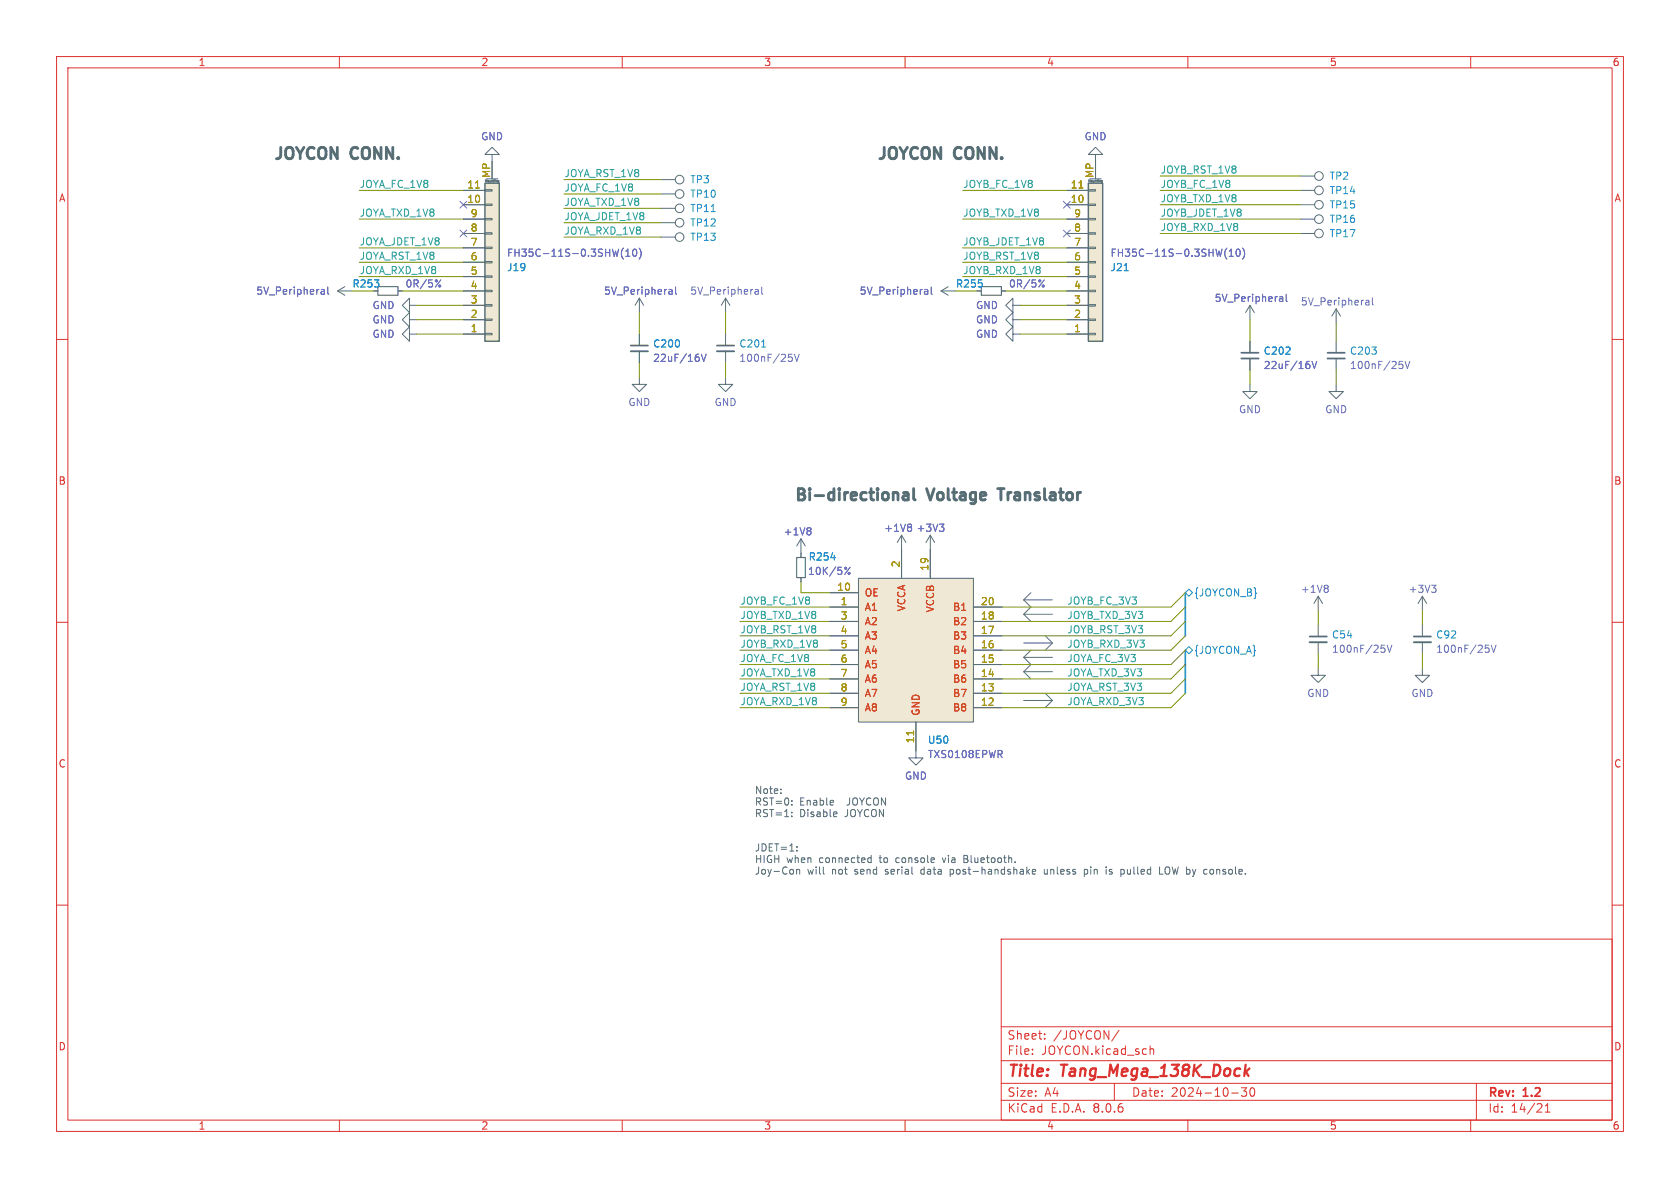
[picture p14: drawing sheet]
<svg xmlns="http://www.w3.org/2000/svg" width="297mm" height="210mm" viewBox="0 0 297 210" stroke-linecap="round" stroke-linejoin="round" font-family="sans-serif">
<defs><g id="words">
<g font-size="2.8" fill="#586e75">
<text x="48.3" y="28.3">JOYCON</text>
<text x="62.4" y="28.3">CONN.</text>
<text x="154.9" y="28.3">JOYCON</text>
<text x="169.1" y="28.3">CONN.</text>
<text x="140.3" y="88.7">Bi-directional</text>
<text x="164.4" y="88.7">Voltage</text>
<text x="178.1" y="88.7">Translator</text>
</g>
<g font-size="2.8" fill="#dc322f">
<text x="178" y="190.9">Title:</text>
<text x="187.7" y="190.9">Tang_Mega_138K_Dock</text>
</g>
<g font-size="2.1" fill="#dc322f">
<text x="178" y="184">Sheet:</text>
<text x="186.2" y="184">/JOYCON/</text>
<text x="178" y="186.7">File:</text>
<text x="184.1" y="186.7">JOYCON.kicad_sch</text>
<text x="178" y="196.9">KiCad</text>
<text x="178" y="194.1">Size:</text>
<text x="184.7" y="194.1">A4</text>
<text x="185.7" y="196.9">E.D.A.</text>
<text x="193.3" y="196.9">8.0.6</text>
<text x="200" y="194.1">Date:</text>
<text x="207" y="194.1">2024-10-30</text>
<text x="263" y="194.3">Rev:</text>
<text x="263" y="196.9">Id:</text>
<text x="267.1" y="196.9">14/21</text>
<text x="269.4" y="194.3">1.2</text>
</g>
<g font-size="1.8" fill="#dc322f">
<text x="35" y="11.9">1</text>
<text x="85" y="11.9">2</text>
<text x="135" y="11.9">3</text>
<text x="185" y="11.9">4</text>
<text x="235" y="11.9">5</text>
<text x="285" y="11.9">6</text>
<text x="10.3" y="35.9">A</text>
<text x="285.3" y="35.9">A</text>
<text x="10.3" y="85.9">B</text>
<text x="285.3" y="85.9">B</text>
<text x="10.3" y="135.9">C</text>
<text x="285.3" y="135.9">C</text>
<text x="10.3" y="185.9">D</text>
<text x="285.3" y="185.9">D</text>
<text x="35" y="199.9">1</text>
<text x="85" y="199.9">2</text>
<text x="135" y="199.9">3</text>
<text x="185" y="199.9">4</text>
<text x="235" y="199.9">5</text>
<text x="285" y="199.9">6</text>
</g>
<g font-size="1.8" fill="#6c71c4">
<text x="85" y="25">GND</text>
<text x="191.6" y="25">GND</text>
<text x="89.5" y="45.6">FH35C-11S-0.3SHW(10)</text>
<text x="196.2" y="45.6">FH35C-11S-0.3SHW(10)</text>
<text x="45.2" y="52.3">5V_Peripheral</text>
<text x="71.6" y="51">0R/5%</text>
<text x="106.7" y="52.3">5V_Peripheral</text>
<text x="121.9" y="52.3">5V_Peripheral</text>
<text x="151.9" y="52.3">5V_Peripheral</text>
<text x="178.3" y="51">0R/5%</text>
<text x="214.6" y="53.6">5V_Peripheral</text>
<text x="65.8" y="59.9">GND</text>
<text x="65.8" y="54.8">GND</text>
<text x="65.8" y="57.4">GND</text>
<text x="172.4" y="59.9">GND</text>
<text x="172.4" y="54.8">GND</text>
<text x="172.4" y="57.4">GND</text>
<text x="229.9" y="54.2">5V_Peripheral</text>
<text x="115.4" y="64.2">22uF/16V</text>
<text x="130.6" y="64.2">100nF/25V</text>
<text x="223.3" y="65.4">22uF/16V</text>
<text x="238.6" y="65.4">100nF/25V</text>
<text x="111" y="72">GND</text>
<text x="126.2" y="72">GND</text>
<text x="218.9" y="73.3">GND</text>
<text x="234.2" y="73.3">GND</text>
<text x="138.4" y="94.8">+1V8</text>
<text x="156.2" y="94.2">+1V8</text>
<text x="161.9" y="94.2">+3V3</text>
<text x="142.7" y="101.8">10K/5%</text>
<text x="229.9" y="105">+1V8</text>
<text x="248.9" y="105">+3V3</text>
<text x="235.4" y="115.6">100nF/25V</text>
<text x="253.8" y="115.6">100nF/25V</text>
<text x="231" y="123.4">GND</text>
<text x="249.4" y="123.4">GND</text>
<text x="164" y="134.2">TXS0108EPWR</text>
<text x="159.9" y="138">GND</text>
</g>
<g font-size="1.8" fill="#2aa198">
<text x="63.5" y="33.3">JOYA_FC_1V8</text>
<text x="99.7" y="31.4">JOYA_RST_1V8</text>
<text x="99.7" y="33.9">JOYA_FC_1V8</text>
<text x="170.2" y="33.3">JOYB_FC_1V8</text>
<text x="205.1" y="30.8">JOYB_RST_1V8</text>
<text x="205.1" y="35.8">JOYB_TXD_1V8</text>
<text x="205.1" y="33.3">JOYB_FC_1V8</text>
<text x="63.5" y="38.4">JOYA_TXD_1V8</text>
<text x="99.7" y="39">JOYA_JDET_1V8</text>
<text x="99.7" y="36.5">JOYA_TXD_1V8</text>
<text x="99.7" y="41.6">JOYA_RXD_1V8</text>
<text x="170.2" y="38.4">JOYB_TXD_1V8</text>
<text x="205.1" y="38.4">JOYB_JDET_1V8</text>
<text x="205.1" y="40.9">JOYB_RXD_1V8</text>
<text x="63.5" y="46">JOYA_RST_1V8</text>
<text x="63.5" y="43.5">JOYA_JDET_1V8</text>
<text x="170.2" y="43.5">JOYB_JDET_1V8</text>
<text x="170.2" y="46">JOYB_RST_1V8</text>
<text x="63.5" y="48.5">JOYA_RXD_1V8</text>
<text x="170.2" y="48.5">JOYB_RXD_1V8</text>
<text x="130.8" y="107">JOYB_FC_1V8</text>
<text x="188.6" y="107">JOYB_FC_3V3</text>
<text x="130.8" y="109.5">JOYB_TXD_1V8</text>
<text x="130.8" y="112">JOYB_RST_1V8</text>
<text x="188.6" y="112">JOYB_RST_3V3</text>
<text x="188.6" y="109.5">JOYB_TXD_3V3</text>
<text x="130.8" y="119.7">JOYA_TXD_1V8</text>
<text x="130.8" y="117.1">JOYA_FC_1V8</text>
<text x="130.8" y="114.6">JOYB_RXD_1V8</text>
<text x="188.6" y="114.6">JOYB_RXD_3V3</text>
<text x="188.6" y="117.1">JOYA_FC_3V3</text>
<text x="188.6" y="119.7">JOYA_TXD_3V3</text>
<text x="130.8" y="122.2">JOYA_RST_1V8</text>
<text x="130.8" y="124.7">JOYA_RXD_1V8</text>
<text x="188.6" y="124.7">JOYA_RXD_3V3</text>
<text x="188.6" y="122.2">JOYA_RST_3V3</text>
</g>
<g font-size="1.8" fill="#b58900">
<text x="82.5" y="35.9">10</text>
<text x="82.5" y="33.4">11</text>
<text x="86.7" y="31.6" transform="rotate(-90 86.7 31.6)">MP</text>
<text x="189.2" y="35.9">10</text>
<text x="189.2" y="33.4">11</text>
<text x="193.4" y="31.6" transform="rotate(-90 193.4 31.6)">MP</text>
<text x="83.1" y="41">8</text>
<text x="83.1" y="38.5">9</text>
<text x="189.8" y="41">8</text>
<text x="189.8" y="38.5">9</text>
<text x="83.1" y="46.1">6</text>
<text x="83.1" y="43.6">7</text>
<text x="189.8" y="46.1">6</text>
<text x="189.8" y="43.6">7</text>
<text x="83.1" y="53.7">3</text>
<text x="83.1" y="51.2">4</text>
<text x="83.1" y="48.6">5</text>
<text x="189.8" y="53.7">3</text>
<text x="189.8" y="51.2">4</text>
<text x="189.8" y="48.6">5</text>
<text x="83.1" y="58.8">1</text>
<text x="83.1" y="56.3">2</text>
<text x="189.8" y="58.8">1</text>
<text x="189.8" y="56.3">2</text>
<text x="159.1" y="100.4" transform="rotate(-90 159.1 100.4)">2</text>
<text x="164.2" y="101" transform="rotate(-90 164.2 101)">19</text>
<text x="147.9" y="104.5">10</text>
<text x="148.5" y="107.1">1</text>
<text x="173.3" y="107.1">20</text>
<text x="148.5" y="109.6">3</text>
<text x="148.5" y="112.1">4</text>
<text x="173.3" y="112.1">17</text>
<text x="173.3" y="109.6">18</text>
<text x="148.5" y="114.7">5</text>
<text x="148.5" y="117.2">6</text>
<text x="148.5" y="119.8">7</text>
<text x="173.3" y="119.8">14</text>
<text x="173.3" y="117.2">15</text>
<text x="173.3" y="114.7">16</text>
<text x="148.5" y="122.3">8</text>
<text x="148.5" y="124.8">9</text>
<text x="173.3" y="124.8">12</text>
<text x="173.3" y="122.3">13</text>
<text x="161.7" y="131.5" transform="rotate(-90 161.7 131.5)">11</text>
</g>
<g font-size="1.8" fill="#268bd2">
<text x="121.9" y="32.6">TP3</text>
<text x="121.9" y="35.2">TP10</text>
<text x="235" y="32">TP2</text>
<text x="235" y="34.5">TP14</text>
<text x="121.9" y="40.2">TP12</text>
<text x="121.9" y="37.7">TP11</text>
<text x="235" y="37.1">TP15</text>
<text x="235" y="39.6">TP16</text>
<text x="121.9" y="42.8">TP13</text>
<text x="235" y="42.1">TP17</text>
<text x="89.5" y="48.1">J19</text>
<text x="196.2" y="48.1">J21</text>
<text x="115.4" y="61.6">C200</text>
<text x="130.6" y="61.6">C201</text>
<text x="223.3" y="62.9">C202</text>
<text x="238.6" y="62.9">C203</text>
<text x="142.9" y="99.3">R254</text>
<text x="211" y="105.6">{JOYCON_B}</text>
<text x="235.4" y="113.1">C54</text>
<text x="253.8" y="113.1">C92</text>
<text x="211" y="115.8">{JOYCON_A}</text>
<text x="164" y="131.7">U50</text>
</g>
<g font-size="1.8" fill="#586e75">
<text x="62.2" y="51">R253</text>
<text x="168.9" y="51">R255</text>
<text x="133.3" y="140.4">Note:</text>
<text x="133.3" y="142.5">RST=0:</text>
<text x="141.4" y="142.5">Enable</text>
<text x="150" y="142.5">JOYCON</text>
<text x="133.3" y="144.5">RST=1:</text>
<text x="141.4" y="144.5">Disable</text>
<text x="149.5" y="144.5">JOYCON</text>
<text x="133.3" y="150.6">JDET=1:</text>
<text x="133.3" y="152.6">HIGH</text>
<text x="133.3" y="154.7">Joy-Con</text>
<text x="139.1" y="152.6">when</text>
<text x="142.7" y="154.7">will</text>
<text x="144.9" y="152.6">connected</text>
<text x="147.2" y="154.7">not</text>
<text x="151.4" y="154.7">send</text>
<text x="155.8" y="152.6">to</text>
<text x="157" y="154.7">serial</text>
<text x="158.8" y="152.6">console</text>
<text x="163.5" y="154.7">data</text>
<text x="167.3" y="152.6">via</text>
<text x="168.8" y="154.7">post-handshake</text>
<text x="171.2" y="152.6">Bluetooth.</text>
<text x="185.6" y="154.7">unless</text>
<text x="192.9" y="154.7">pin</text>
<text x="197" y="154.7">is</text>
<text x="199.8" y="154.7">pulled</text>
<text x="206.8" y="154.7">LOW by</text>
<text x="215.1" y="154.7">console.</text>
</g>
<g font-size="1.8" fill="#cb4b16">
<text x="152.8" y="105.6">OE</text>
<text x="152.8" y="108.2">A1</text>
<text x="152.8" y="110.7">A2</text>
<text x="152.8" y="113.3">A3</text>
<text x="160.2" y="108.2" transform="rotate(-90 160.2 108.2)">VCCA</text>
<text x="165.3" y="108.4" transform="rotate(-90 165.3 108.4)">VCCB</text>
<text x="168.4" y="113.3">B3</text>
<text x="168.4" y="110.7">B2</text>
<text x="168.4" y="108.2">B1</text>
<text x="152.8" y="115.8">A4</text>
<text x="152.8" y="118.3">A5</text>
<text x="168.4" y="118.3">B5</text>
<text x="168.4" y="115.8">B4</text>
<text x="152.8" y="120.9">A6</text>
<text x="152.8" y="123.4">A7</text>
<text x="152.8" y="126">A8</text>
<text x="168.4" y="126">B8</text>
<text x="168.4" y="123.4">B7</text>
<text x="168.4" y="120.9">B6</text>
<text x="162.8" y="126.6" transform="rotate(-90 162.8 126.6)">GND</text>
</g>
<g font-size=".5" fill="#586e75">
<text x="85.5" y="32.4">Mounting</text>
<text x="192.2" y="32.4">Mounting</text>
</g>
</g></defs>
<g fill="none" stroke="#dc322f" stroke-width=".18">
<path d="M10 10h277v190h-277zM12 12h273v186h-273zM60 10v2M110 10v2M160 10v2M210 10v2M260 10v2M10 60h2M285 60h2M10 110h2M285 110h2M10 160h2"/>
<path d="M285 160h2M177 166h108v32h-108zM60 198v2M110 198v2M160 198v2M177 194.5h108M177 191.5h108M177 187.5h108M177 181.5h108M182.5 186.3v.1M182.5 185.5v.1M184.7 183.6v.1"/>
<path d="M184.7 182.8v.1M197 191.5v3M197.8 182.1l-1.3 2M203.3 184.9v1.5M203.3 185.5l.2-.1 .4 .1 .1 .9M210 198v2M217.7 193.2h1.2M220.4 192.3l-.5 .6 .4 .1v.7l-.2 .1h-.4l-.2-.1M221.2 192.4l.1-.1a.81 .81 0 0 1 .6 .6 .81 .81 0 0 1-.3 .8l-.1 .1a.81 .81 0 0 1-.6-.6 .81 .81 0 0 1 .3-.8zM260 198v2M261 191.5v6.5M273.2 196.6h.8"/>
<path d="M273.2 195.5l.4-.4v1.5"/>
</g>
<path d="M220.9 188.9l-.9 .7" fill="none" stroke="#dc322f" stroke-width=".4"/>
<g fill="none" stroke="#586e75" stroke-width=".18">
<path d="M116.8 31.8h2.6M116.8 39.4h2.6M116.8 34.3h2.6M59.7 51.4h2.5M59.7 51.4l1.3 .8M61 50.7l-1.3 .7M70.4 51.4h.7M72.4 59.1v1.2l-1.3-1.2 1.3-1.3v1.3h1.3M72.4 54v1.2l-1.3-1.2 1.3-1.3v1.3h1.3M116.8 41.9h2.6"/>
<circle cx="120.1" cy="39.4" r=".76"/>
<circle cx="120.1" cy="34.3" r=".76"/>
<circle cx="120.1" cy="31.7" r=".76"/>
<circle cx="120.1" cy="41.9" r=".76"/>
</g>
<path d="M66.8 50.7h3.6v1.5h-3.6z" fill="none" stroke="#586e75" stroke-width=".2"/>
<g fill="none" stroke="#6c71c4" stroke-width=".18">
<path d="M56.8 51.2h.5v.8M56.8 52h.5M57.3 51.5l-.5 .1M57.9 50.7v1.1l.2 .2M77.9 49.5l-.9 1.2"/>
<circle cx="77.7" cy="50.6" r=".18"/>
</g>
<path d="M192.4 32.4h2.5v27.9h-2.5z" fill="#eee8d5"/>
<g fill="none" stroke="#586e75" stroke-width=".18">
<path d="M116.8 36.8h2.6M188.6 36.2h3.8M188.6 33.7h3.8M188.6 38.7h3.8M192.4 33.5h1.3v.3h-1.3zM192.4 36.1h1.3v.2h-1.3zM192.4 38.6h1.3v.3h-1.3zM192.5 32.2v-.4l.1 .3 .1-.3v.4M192.7 31.6h2M193.7 27.3h1.2l-1.2-1.3-1.3 1.3h1.3v4.3M194 31.8v.3M194.2 31.8h.1"/>
<path d="M194.9 31.9v.3l-.2 .1M194.9 31.9l-.2 .1v.2h.2M113 52.7l-.7 1.3M113 52.7v2.5M113 52.7l.8 1.3M188.6 59.1h3.8M188.6 56.5h3.8M188.6 54h3.8M188.6 51.4h3.8M188.6 48.9h3.8M188.6 46.4h3.8M188.6 43.8h3.8"/>
<path d="M188.6 41.3h3.8M192.4 41.1h1.3v.3h-1.3zM192.4 43.7h1.3v.2h-1.3zM192.4 46.2h1.3v.3h-1.3zM192.4 48.8h1.3v.2h-1.3zM192.4 51.3h1.3v.3h-1.3zM192.4 53.8h1.3v.3h-1.3zM192.4 56.4h1.3v.2h-1.3zM192.4 58.9h1.3v.3h-1.3zM141.6 95.3l-.8 1.2M141.6 95.3v2.5M141.6 95.3l.8 1.2"/>
<circle cx="120.1" cy="36.8" r=".76"/>
</g>
<path d="M192.4 32.4h2.5v27.9h-2.5z" fill="none" stroke="#586e75" stroke-width=".25"/>
<path d="M190.7 33.2h.8" fill="none" stroke="#b58900" stroke-width=".18"/>
<path d="M125.7 37.4h.7M198.7 47.8h.8" fill="none" stroke="#268bd2" stroke-width=".18"/>
<path d="M118.3 51.2h.5v.8M118.3 52h.5M118.8 51.5l-.5 .1M119.4 50.7v1.1l.2 .2M216.9 43.9a1.46 1.46 0 0 0 0 1.9M217.3 45.3h.7M217.3 44.4l.4-.4v1.3M218.6 44.2l.2-.2a.68 .68 0 0 1 .5 .7 .68 .68 0 0 1-.5 .6l-.2-.1-.1-.4zM219.7 43.9a1.46 1.46 0 0 1 0 1.9M143.1 93.3l.3 .2-.3 .3 .3 .3v.2l-.3 .3" fill="none" stroke="#6c71c4" stroke-width=".18"/>
<path d="M85.7 32.4h2.6v27.9h-2.6z" fill="#eee8d5"/>
<g fill="none" stroke="#586e75" stroke-width=".18">
<path d="M81.9 36.2h3.8M81.9 33.7h3.8M81.9 38.7h3.8M85.7 33.5h1.3v.3h-1.3zM85.7 36.1h1.3v.2h-1.3zM85.7 38.6h1.3v.3h-1.3zM85.8 32.2v-.4l.1 .3 .2-.3v.4M86 31.6h2M87 27.3h1.3l-1.3-1.3-1.3 1.3h1.3v4.3M87.3 31.8v.3M87.5 31.8h.1M88 32v.1l.2 .1"/>
<path d="M88 31.9v.1M88 31.9h.2M88.2 31.9v.3l-.2 .1M229.9 36.2h2.5M229.9 33.7h2.5M229.9 38.7h2.5M229.9 31.1h2.5M72.4 56.5v1.3l-1.3-1.3 1.3-1.3v1.3h1.3M81.9 59.1h3.8M81.9 56.5h3.8M81.9 54h3.8M81.9 51.4h3.8"/>
<path d="M81.9 48.9h3.8M81.9 46.4h3.8M81.9 43.8h3.8M81.9 41.3h3.8M85.7 41.1h1.3v.3h-1.3zM85.7 43.7h1.3v.2h-1.3zM85.7 46.2h1.3v.3h-1.3zM85.7 48.8h1.3v.2h-1.3zM85.7 51.3h1.3v.3h-1.3zM85.7 53.8h1.3v.3h-1.3zM85.7 56.4h1.3v.2h-1.3zM85.7 58.9h1.3v.3h-1.3z"/>
<path d="M113 59.1v2M128.3 52.7l-.8 1.3M128.3 52.7v2.5M128.3 59.1v2M128.3 52.7l.7 1.3M166.4 51.4h2.5M166.4 51.4l1.2 .8M167.6 50.7l-1.2 .7M177 51.4h.8M179.1 59.1v1.2l-1.3-1.2 1.3-1.3v1.3h1.2M179.1 54v1.2l-1.3-1.2 1.3-1.3v1.3h1.2M179.1 56.5v1.3l-1.3-1.3 1.3-1.3v1.3h1.2"/>
<path d="M221 54v2.5M221 54l-.8 1.2M221 54l.7 1.2M229.9 41.3h2.5M236.2 54.6l-.7 1.3M236.2 54.6v2.6M236.2 54.6l.8 1.3M113 66.7v1.2h1.3l-1.3 1.3-1.2-1.3h1.2M113 62.1v2M128.3 66.7v1.2h1.2l-1.2 1.3-1.3-1.3h1.3M128.3 62.1v2M221 67.9v1.3h1.2l-1.2 1.3-1.3-1.3h1.3"/>
<path d="M221 60.3v2.1M221 63.4v2M236.2 67.9v1.3h1.3l-1.3 1.3-1.3-1.3h1.3M236.2 60.3v2.1M236.2 63.4v2M233 118.1v1.3h1.3l-1.3 1.3-1.2-1.3h1.2M233 105.4v2.6M233 110.5v2M233 113.5v2.1M233 105.4l-.7 1.3M233 105.4l.8 1.3M251.5 118.1v1.3h1.2l-1.2 1.3-1.3-1.3h1.3"/>
<path d="M251.5 105.4l-.8 1.3M251.5 105.4v2.6M251.5 110.5v2M251.5 113.5v2.1M251.5 105.4l.7 1.3M161.9 132.7v1.3h-1.2l1.2 1.3 1.3-1.3h-1.3"/>
<circle cx="233.2" cy="33.7" r=".76"/>
<circle cx="233.2" cy="38.7" r=".76"/>
<circle cx="233.2" cy="31.1" r=".76"/>
<circle cx="233.2" cy="36.2" r=".76"/>
<circle cx="233.2" cy="41.3" r=".76"/>
</g>
<path d="M85.7 32.4h2.6v27.9h-2.6z" fill="none" stroke="#586e75" stroke-width=".25"/>
<path d="M84.1 33.2h.7" fill="none" stroke="#b58900" stroke-width=".18"/>
<g fill="none" stroke="#6c71c4" stroke-width=".18">
<path d="M110.2 43.9a1.46 1.46 0 0 0 0 1.9M110.6 45.3h.8M110.6 44.4l.4-.4v1.3M112 44.2l.1-.2a.68 .68 0 0 1 .5 .7 .68 .68 0 0 1-.5 .6l-.1-.1-.2-.4zM113 43.9a1.46 1.46 0 0 1 0 1.9M133.5 51.2h.5l.1 .8M133.5 52h.6M134.1 51.5l-.6 .1M134.7 50.7v1.1l.2 .2M163.5 51.2h.5v.8M163.5 52h.5M164 51.5l-.5 .1"/>
<path d="M164.6 50.7v1.1l.2 .2M184.6 49.5l-1 1.2M226.2 52.5h.5l.1 .8M226.2 53.2h.6M226.8 52.7l-.6 .2M227.4 52v1.1l.2 .2M241.5 53.1h.5v.8M241.5 53.9h.5M242 53.4l-.5 .1M242.6 52.6v1.1l.2 .2M123.6 63.2v.6M124 62.6l.4 1.3 .4-1.3"/>
<path d="M139.4 62.6h.6M139.8 63.1l.3 .2v.3l-.3 .3M140.4 62.6l.5 1.3 .4-1.3M231.5 64.5v.5M231.9 63.9l.5 1.3 .4-1.3M247.4 63.9h.6M247.8 64.4l.2 .2v.3l-.2 .3M248.4 63.9l.4 1.3 .4-1.3M234.6 103.4l.2 .3-.2 .3 .2 .2v.3l-.2 .2M244.2 114h.6M244.6 114.5l.3 .3v.3l-.3 .2M245.2 114l.4 1.3 .5-1.3"/>
<path d="M253.1 103.4h.8l-.5 .5M253.6 103.9l.3 .3v.3l-.3 .2M262.6 114h.6M263 114.5l.3 .3v.3l-.3 .2M263.6 114l.5 1.3 .4-1.3"/>
<circle cx="184.4" cy="50.6" r=".18"/>
</g>
<path d="M173.5 50.7h3.5v1.5h-3.5z" fill="none" stroke="#586e75" stroke-width=".2"/>
<path d="M111.5 62.1h3.1M126.7 62.1h3.1M219.5 63.4h3M234.7 63.4h3M231.5 113.5h3.1M249.9 113.5h3.1" fill="none" stroke="#586e75" stroke-width=".33"/>
<path d="M111.5 61.1h3.1M126.7 61.1h3.1M219.5 62.4h3M234.7 62.4h3M231.5 112.5h3.1M249.9 112.5h3.1" fill="none" stroke="#586e75" stroke-width=".3"/>
<path d="M134.6 61.3h.8" fill="none" stroke="#268bd2" stroke-width=".18"/>
<path d="M151.8 102.2h20.3v25.4h-20.3z" fill="#eee8d5"/>
<g fill="none" stroke="#586e75" stroke-width=".18">
<path d="M81.9 36.2h3.8M81.9 33.7h3.8M81.9 38.7h3.8M87 28.6v3M188.6 36.2h3.8M188.6 33.7h3.8M188.6 38.7h3.8M193.7 28.6v3M70.4 51.4h.7M81.9 51.4h3.8M81.9 59.1h3.8M81.9 56.5h3.8"/>
<path d="M81.9 54h3.8M81.9 48.9h3.8M81.9 46.4h3.8M81.9 43.8h3.8M81.9 41.3h3.8M113 59.1v2M177 51.4h.8M188.6 51.4h3.8M188.6 59.1h3.8M188.6 56.5h3.8M188.6 54h3.8M188.6 48.9h3.8"/>
<path d="M188.6 46.4h3.8M188.6 43.8h3.8M188.6 41.3h3.8M113 62.1v2M221 60.3v2.1M221 63.4v2M141.6 97.8v.8M159.4 94.6v7.6M159.4 94.6l-.8 1.3M159.4 94.6l.7 1.3M164.5 94.6v7.6M164.5 94.6l-.8 1.3"/>
<path d="M164.5 94.6l.7 1.3M141.6 102.1v.8M146.7 107.3h5.1M146.7 104.8h5.1M146.7 117.5h5.1M146.7 114.9h5.1M146.7 112.4h5.1M146.7 109.9h5.1M151.8 102.2h20.3v25.4h-20.3zM172.1 107.3h5.1M172.1 117.5h5.1M172.1 114.9h5.1"/>
<path d="M172.1 112.4h5.1M172.1 109.9h5.1M181 116.2l1.2 1.3-1.2 1.2M181 106l1.2 1.3-1.2 1.3M181 116.2h5.1M181 118.7h5.1M181 118.7l1.2 1.3M181 108.6h5.1M181 106h5.1M181 108.6l1.2 1.3M181 113.7h5.1M182.2 114.9l-1.2 1.3"/>
<path d="M182.2 104.8l-1.2 1.2M184.8 112.4l1.3 1.3M186.1 113.7l-1.3 1.2M138 139.5v.1M146.7 125.1h5.1M146.7 122.6h5.1M146.7 120h5.1M161.9 127.6v5.1M172.1 125.1h5.1M172.1 122.6h5.1M172.1 120h5.1M181 123.8h5.1"/>
<path d="M184.8 122.6l1.3 1.2M186.1 123.8l-1.3 1.3M138 140.2v.1M140 142.2v.1M140 141.5v.2M140 143.6v.1M140 144.2v.2M140.8 153.7v.8M140.8 153.8l.2-.1h.3l.1 .8M140.9 150.3v.1M140.9 149.7v.1M145.6 154.5h.1"/>
<path d="M147.8 143.5l.2 .3-.6 .1M147.9 144.3l-.1 .1M153.5 152.4h.5M153.5 151.7h.5M154 151.2v1.3M162.9 153.7l-.1 .2 .1 .6M166.6 151.6l.3 .9M168 153.7v1.2M168 154.5h.3M168.3 153.7h-.3M170.4 151.8h.4M170.8 151.2h-.4v1.3h.5"/>
<path d="M181.6 154l.4 .5M182 153.7l-.5 .5M182.5 154.1l.6-.1-.1-.3h-.3l-.2 .2 .1 .6h.4M184.6 153.7l.1 .8h.3l.2-.1M191.7 153.7h.4l.2 .2-.1 .6h-.5M191.7 153.7v1.2M196.1 154.5h.5M196.6 153.7h-.3l-.2 .2 .1 .1 .4 .2M205 154.5h.6M206.5 153.3a.43 .43 0 0 0-.5 .4v.4a.43 .43 0 0 0 .5 .4M214.1 153.7h.3l.1 .2M214.5 154.3l-.1 .2h-.3"/>
</g>
<path d="M84.1 33.2h.7M190.7 33.2h.8M161.5 129.2v.7" fill="none" stroke="#b58900" stroke-width=".18"/>
<g fill="none" stroke="#6c71c4" stroke-width=".18">
<path d="M81.3 35.6l1.2 1.2M82.5 35.6l-1.2 1.2M188 35.6l1.2 1.2M189.2 35.6l-1.2 1.2M56.8 51.2h.5v.8M56.8 52h.5M57.3 51.5l-.5 .1M57.9 50.7v1.1l.2 .2M77.9 49.5l-.9 1.2M81.3 40.7l1.2 1.2M82.5 40.7l-1.2 1.2M110.2 43.9a1.46 1.46 0 0 0 0 1.9"/>
<path d="M110.6 45.3h.8M110.6 44.4l.4-.4v1.3M112 44.2l.1-.2a.68 .68 0 0 1 .5 .7 .68 .68 0 0 1-.5 .6l-.1-.1-.2-.4zM113 43.9a1.46 1.46 0 0 1 0 1.9M118.3 51.2h.5v.8M118.3 52h.5M118.8 51.5l-.5 .1M119.4 50.7v1.1l.2 .2M163.5 51.2h.5v.8M163.5 52h.5M164 51.5l-.5 .1M164.6 50.7v1.1l.2 .2"/>
<path d="M184.6 49.5l-1 1.2M188 40.7l1.2 1.2M189.2 40.7l-1.2 1.2M216.9 43.9a1.46 1.46 0 0 0 0 1.9M217.3 45.3h.7M217.3 44.4l.4-.4v1.3M218.6 44.2l.2-.2a.68 .68 0 0 1 .5 .7 .68 .68 0 0 1-.5 .6l-.2-.1-.1-.4zM219.7 43.9a1.46 1.46 0 0 1 0 1.9M226.2 52.5h.5l.1 .8M226.2 53.2h.6M226.8 52.7l-.6 .2M227.4 52v1.1l.2 .2"/>
<path d="M123.6 63.2v.6M124 62.6l.4 1.3 .4-1.3M231.5 64.5v.5M231.9 63.9l.5 1.3 .4-1.3M143.1 93.3l.3 .2-.3 .3 .3 .3v.2l-.3 .3M160.9 92.7l.3 .2-.3 .3 .3 .2v.3l-.3 .2M166.1 92.7h.8l-.4 .4M166.6 93.1l.3 .3v.3l-.3 .2M149.4 100.3h.1l.2 .2-.2 .1h-.1M150.3 100.3l-1 1.2"/>
<circle cx="77.7" cy="50.6" r=".18"/>
<circle cx="184.4" cy="50.6" r=".18"/>
<circle cx="150.1" cy="101.4" r=".18"/>
</g>
<path d="M140.8 98.6h1.6v3.5h-1.6z" fill="none" stroke="#586e75" stroke-width=".2"/>
<path d="M198.7 47.8h.8M146.9 98.6h.8M209.5 114.9l.7-.6 .6 .6-.6 .7zM209.5 104.8l.7-.7 .6 .7-.6 .6z" fill="none" stroke="#268bd2" stroke-width=".18"/>
<path d="M159.7 87.1l.2-.1 .6 .1 .1 1.3M160.6 87.5l-.7 .1a.39 .39 0 0 0-.3 .4 .39 .39 0 0 0 .3 .4l.7-.1M161.5 86.4v1.7l.3 .3M176.4 86.4h1.1M176.9 86.4v2" fill="none" stroke="#586e75" stroke-width=".5"/>
<path d="M209.5 104.8v7.6M209.5 114.9v7.7" fill="none" stroke="#268bd2" stroke-width=".3"/>
<g fill="none" stroke="#859900" stroke-width=".18">
<path d="M63.5 33.7h18.4M63.5 38.7h18.4M99.7 36.8h17.1M99.7 31.8h17.1M99.7 34.3h17.1M99.7 39.4h17.1M170.2 33.7h18.4M170.2 38.7h18.4M205.1 36.2h24.8M205.1 31.1h24.8M205.1 33.7h24.8M205.1 38.7h24.8"/>
<path d="M62.2 51.4h3.8M63.5 43.8h18.4M63.5 48.9h18.4M63.5 46.4h18.4M71.1 51.4h10.8M73.7 59.1h8.2M73.7 56.5h8.2M73.7 54h8.2M99.7 41.9h17.1M113 55.2v3.9M128.3 55.2v3.9M168.9 51.4h3.8"/>
<path d="M170.2 43.8h18.4M170.2 48.9h18.4M170.2 46.4h18.4M177.8 51.4h10.8M180.3 59.1h8.3M180.3 56.5h8.3M180.3 54h8.3M205.1 41.3h24.8M221 56.5v3.8M236.2 57.2v3.1M113 64.1v2.6M128.3 64.1v2.6"/>
<path d="M221 65.4v2.5M236.2 65.4v2.5M130.8 112.4h15.9M130.8 107.3h15.9M130.8 109.9h15.9M130.8 117.5h15.9M130.8 114.9h15.9M141.6 102.9v1.9h5.1M209.5 109.9l-2.5 2.5h-29.8M209.5 104.8l-2.5 2.5h-29.8M209.5 107.3l-2.5 2.6h-29.8M209.5 114.9l-2.5 2.6h-29.8"/>
<path d="M209.5 117.5l-2.5 2.5h-29.8M209.5 112.4l-2.5 2.5h-29.8M233 108v2.5M233 115.6v2.5M251.5 108v2.5M251.5 115.6v2.5M130.8 120h15.9M130.8 122.6h15.9M130.8 125.1h15.9M209.5 120l-2.5 2.6h-29.8M209.5 122.6l-2.5 2.5h-29.8"/>
</g>
<use href="#words"/>
</svg>
